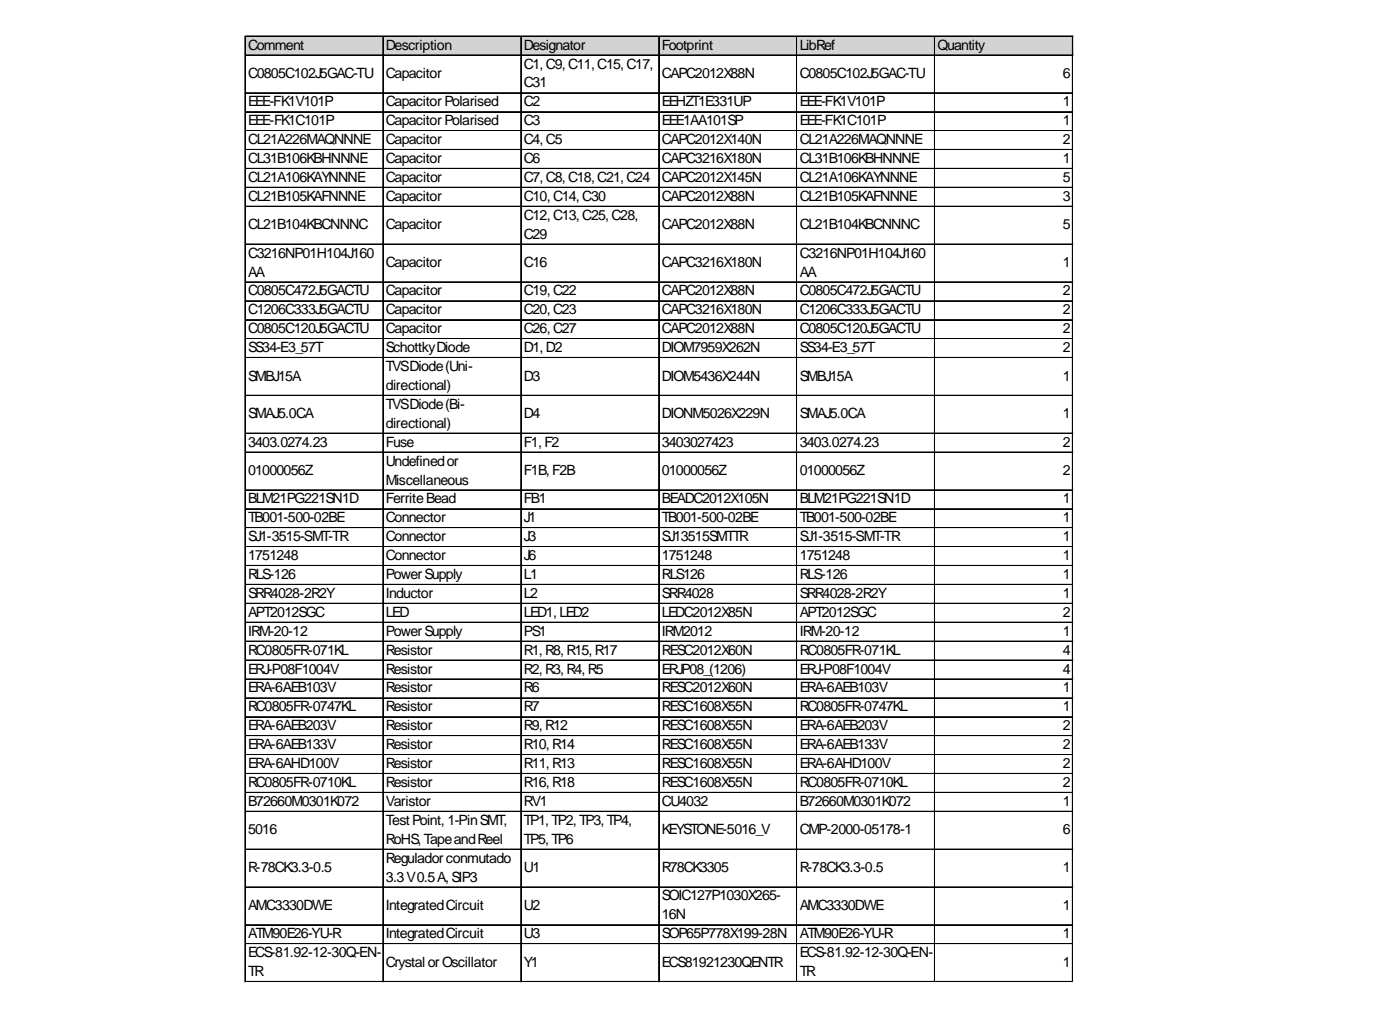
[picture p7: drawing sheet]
<svg xmlns="http://www.w3.org/2000/svg" width="296mm" height="216mm" viewBox="0 0 296 216" stroke-linecap="round" stroke-linejoin="round" font-family="sans-serif">
<defs><g id="words">
<g font-size="3">
<text x="52.5" y="10.5">Comment</text>
<text x="81.7" y="10.5">Description</text>
<text x="110.9" y="10.5">Designator</text>
<text x="140.1" y="10.5">Footprint</text>
<text x="169.3" y="10.5">LibRef</text>
<text x="198.5" y="10.5">Quantity</text>
<text x="52.5" y="16.5">C0805C102J5GAC-TU</text>
<text x="81.7" y="16.5">Capacitor</text>
<text x="110.9" y="14.5">C1,C9,C11,C15,C17,</text>
<text x="140.1" y="16.5">CAPC2012X88N</text>
<text x="169.3" y="16.5">C0805C102J5GAC-TU</text>
<text x="225" y="16.5">6</text>
<text x="52.5" y="22.5">EEE-FK1V101P</text>
<text x="81.7" y="22.5">CapacitorPolarised</text>
<text x="110.9" y="18.5">C31</text>
<text x="110.9" y="22.5">C2</text>
<text x="140.1" y="22.5">EEHZT1E331UP</text>
<text x="169.3" y="22.5">EEE-FK1V101P</text>
<text x="225" y="22.5">1</text>
<text x="52.5" y="26.5">EEE-FK1C101P</text>
<text x="81.7" y="26.5">CapacitorPolarised</text>
<text x="110.9" y="26.5">C3</text>
<text x="140.1" y="26.5">EEE1AA101SP</text>
<text x="169.3" y="26.5">EEE-FK1C101P</text>
<text x="225" y="26.5">1</text>
<text x="52.5" y="30.5">CL21A226MAQNNNE</text>
<text x="52.5" y="34.5">CL31B106KBHNNNE</text>
<text x="81.7" y="30.5">Capacitor</text>
<text x="81.7" y="34.5">Capacitor</text>
<text x="110.9" y="30.5">C4,C5</text>
<text x="110.9" y="34.5">C6</text>
<text x="140.1" y="30.5">CAPC2012X140N</text>
<text x="140.1" y="34.5">CAPC3216X180N</text>
<text x="169.3" y="30.5">CL21A226MAQNNNE</text>
<text x="169.3" y="34.5">CL31B106KBHNNNE</text>
<text x="225" y="30.5">2</text>
<text x="225" y="34.5">1</text>
<text x="52.5" y="38.5">CL21A106KAYNNNE</text>
<text x="81.7" y="38.5">Capacitor</text>
<text x="110.9" y="38.5">C7,C8,C18,C21,C24</text>
<text x="140.1" y="38.5">CAPC2012X145N</text>
<text x="169.3" y="38.5">CL21A106KAYNNNE</text>
<text x="225" y="38.5">5</text>
<text x="52.5" y="42.5">CL21B105KAFNNNE</text>
<text x="81.7" y="42.5">Capacitor</text>
<text x="110.9" y="42.5">C10,C14,C30</text>
<text x="110.9" y="46.5">C12,C13,C25,C28,</text>
<text x="140.1" y="42.5">CAPC2012X88N</text>
<text x="169.3" y="42.5">CL21B105KAFNNNE</text>
<text x="225" y="42.5">3</text>
<text x="52.5" y="48.5">CL21B104KBCNNNC</text>
<text x="81.7" y="48.5">Capacitor</text>
<text x="110.9" y="50.5">C29</text>
<text x="140.1" y="48.5">CAPC2012X88N</text>
<text x="169.3" y="48.5">CL21B104KBCNNNC</text>
<text x="225" y="48.5">5</text>
<text x="52.5" y="54.5">C3216NP01H104J160</text>
<text x="52.5" y="58.5">AA</text>
<text x="81.7" y="56.5">Capacitor</text>
<text x="110.9" y="56.5">C16</text>
<text x="140.1" y="56.5">CAPC3216X180N</text>
<text x="169.3" y="54.5">C3216NP01H104J160</text>
<text x="169.3" y="58.5">AA</text>
<text x="225" y="56.5">1</text>
<text x="52.5" y="62.5">C0805C472J5GACTU</text>
<text x="81.7" y="62.5">Capacitor</text>
<text x="110.9" y="62.5">C19,C22</text>
<text x="140.1" y="62.5">CAPC2012X88N</text>
<text x="169.3" y="62.5">C0805C472J5GACTU</text>
<text x="225" y="62.5">2</text>
<text x="52.5" y="66.5">C1206C333J5GACTU</text>
<text x="52.5" y="70.5">C0805C120J5GACTU</text>
<text x="81.7" y="66.5">Capacitor</text>
<text x="81.7" y="70.5">Capacitor</text>
<text x="110.9" y="66.5">C20,C23</text>
<text x="110.9" y="70.5">C26,C27</text>
<text x="140.1" y="66.5">CAPC3216X180N</text>
<text x="140.1" y="70.5">CAPC2012X88N</text>
<text x="169.3" y="66.5">C1206C333J5GACTU</text>
<text x="169.3" y="70.5">C0805C120J5GACTU</text>
<text x="225" y="66.5">2</text>
<text x="225" y="70.5">2</text>
<text x="52.5" y="74.5">SS34-E3_57T</text>
<text x="81.7" y="74.5">SchottkyDiode</text>
<text x="110.9" y="74.5">D1,D2</text>
<text x="140.1" y="74.5">DIOM7959X262N</text>
<text x="169.3" y="74.5">SS34-E3_57T</text>
<text x="225" y="74.5">2</text>
<text x="52.5" y="80.5">SMBJ15A</text>
<text x="81.7" y="78.5">TVSDiode(Uni-</text>
<text x="81.7" y="82.5">directional)</text>
<text x="110.9" y="80.5">D3</text>
<text x="140.1" y="80.5">DIOM5436X244N</text>
<text x="169.3" y="80.5">SMBJ15A</text>
<text x="225" y="80.5">1</text>
<text x="52.5" y="88.5">SMAJ5.0CA</text>
<text x="81.7" y="86.5">TVSDiode(Bi-</text>
<text x="110.9" y="88.5">D4</text>
<text x="140.1" y="88.5">DIONM5026X229N</text>
<text x="169.3" y="88.5">SMAJ5.0CA</text>
<text x="225" y="88.5">1</text>
<text x="52.5" y="94.5">3403.0274.23</text>
<text x="81.7" y="90.5">directional)</text>
<text x="81.7" y="94.5">Fuse</text>
<text x="110.9" y="94.5">F1,F2</text>
<text x="140.1" y="94.5">3403027423</text>
<text x="169.3" y="94.5">3403.0274.23</text>
<text x="225" y="94.5">2</text>
<text x="52.5" y="100.6">01000056Z</text>
<text x="81.7" y="98.6">Undefinedor</text>
<text x="110.9" y="100.6">F1B,F2B</text>
<text x="140.1" y="100.6">01000056Z</text>
<text x="169.3" y="100.6">01000056Z</text>
<text x="225" y="100.6">2</text>
<text x="52.5" y="106.6">BLM21PG221SN1D</text>
<text x="81.7" y="102.6">Miscellaneous</text>
<text x="81.7" y="106.6">FerriteBead</text>
<text x="110.9" y="106.6">FB1</text>
<text x="140.1" y="106.6">BEADC2012X105N</text>
<text x="169.3" y="106.6">BLM21PG221SN1D</text>
<text x="225" y="106.6">1</text>
<text x="52.5" y="110.6">TB001-500-02BE</text>
<text x="81.7" y="110.6">Connector</text>
<text x="110.9" y="110.6">J1</text>
<text x="140.1" y="110.6">TB001-500-02BE</text>
<text x="169.3" y="110.6">TB001-500-02BE</text>
<text x="225" y="110.6">1</text>
<text x="52.5" y="114.6">SJ1-3515-SMT-TR</text>
<text x="52.5" y="118.6">1751248</text>
<text x="81.7" y="114.6">Connector</text>
<text x="81.7" y="118.6">Connector</text>
<text x="110.9" y="114.6">J3</text>
<text x="110.9" y="118.6">J6</text>
<text x="140.1" y="114.6">SJ13515SMTTR</text>
<text x="140.1" y="118.6">1751248</text>
<text x="169.3" y="114.6">SJ1-3515-SMT-TR</text>
<text x="169.3" y="118.6">1751248</text>
<text x="225" y="114.6">1</text>
<text x="225" y="118.6">1</text>
<text x="52.5" y="122.6">RLS-126</text>
<text x="81.7" y="122.6">PowerSupply</text>
<text x="110.9" y="122.6">L1</text>
<text x="140.1" y="122.6">RLS126</text>
<text x="169.3" y="122.6">RLS-126</text>
<text x="225" y="122.6">1</text>
<text x="52.5" y="126.6">SRR4028-2R2Y</text>
<text x="52.5" y="130.6">APT2012SGC</text>
<text x="81.7" y="126.6">Inductor</text>
<text x="81.7" y="130.6">LED</text>
<text x="110.9" y="126.6">L2</text>
<text x="110.9" y="130.6">LED1,LED2</text>
<text x="140.1" y="126.6">SRR4028</text>
<text x="140.1" y="130.6">LEDC2012X85N</text>
<text x="169.3" y="126.6">SRR4028-2R2Y</text>
<text x="169.3" y="130.6">APT2012SGC</text>
<text x="225" y="126.6">1</text>
<text x="225" y="130.6">2</text>
<text x="52.5" y="134.6">IRM-20-12</text>
<text x="81.7" y="134.6">PowerSupply</text>
<text x="110.9" y="134.6">PS1</text>
<text x="140.1" y="134.6">IRM2012</text>
<text x="169.3" y="134.6">IRM-20-12</text>
<text x="225" y="134.6">1</text>
<text x="52.5" y="138.6">RC0805FR-071KL</text>
<text x="52.5" y="142.6">ERJ-P08F1004V</text>
<text x="81.7" y="138.6">Resistor</text>
<text x="81.7" y="142.6">Resistor</text>
<text x="110.9" y="138.6">R1,R8,R15,R17</text>
<text x="110.9" y="142.6">R2,R3,R4,R5</text>
<text x="140.1" y="138.6">RESC2012X60N</text>
<text x="140.1" y="142.6">ERJP08_(1206)</text>
<text x="169.3" y="138.6">RC0805FR-071KL</text>
<text x="169.3" y="142.6">ERJ-P08F1004V</text>
<text x="225" y="138.6">4</text>
<text x="225" y="142.6">4</text>
<text x="52.5" y="146.6">ERA-6AEB103V</text>
<text x="81.7" y="146.6">Resistor</text>
<text x="110.9" y="146.6">R6</text>
<text x="140.1" y="146.6">RESC2012X60N</text>
<text x="169.3" y="146.6">ERA-6AEB103V</text>
<text x="225" y="146.6">1</text>
<text x="52.5" y="150.6">RC0805FR-0747KL</text>
<text x="52.5" y="154.6">ERA-6AEB203V</text>
<text x="81.7" y="150.6">Resistor</text>
<text x="81.7" y="154.6">Resistor</text>
<text x="110.9" y="150.6">R7</text>
<text x="110.9" y="154.6">R9,R12</text>
<text x="140.1" y="150.6">RESC1608X55N</text>
<text x="140.1" y="154.6">RESC1608X55N</text>
<text x="169.3" y="150.6">RC0805FR-0747KL</text>
<text x="169.3" y="154.6">ERA-6AEB203V</text>
<text x="225" y="150.6">1</text>
<text x="225" y="154.6">2</text>
<text x="52.5" y="158.6">ERA-6AEB133V</text>
<text x="81.7" y="158.6">Resistor</text>
<text x="110.9" y="158.6">R10,R14</text>
<text x="140.1" y="158.6">RESC1608X55N</text>
<text x="169.3" y="158.6">ERA-6AEB133V</text>
<text x="225" y="158.6">2</text>
<text x="52.5" y="162.6">ERA-6AHD100V</text>
<text x="52.5" y="166.6">RC0805FR-0710KL</text>
<text x="81.7" y="162.6">Resistor</text>
<text x="81.7" y="166.6">Resistor</text>
<text x="110.9" y="162.6">R11,R13</text>
<text x="110.9" y="166.6">R16,R18</text>
<text x="140.1" y="162.6">RESC1608X55N</text>
<text x="140.1" y="166.6">RESC1608X55N</text>
<text x="169.3" y="162.6">ERA-6AHD100V</text>
<text x="169.3" y="166.6">RC0805FR-0710KL</text>
<text x="225" y="162.6">2</text>
<text x="225" y="166.6">2</text>
<text x="52.5" y="170.6">B72660M0301K072</text>
<text x="81.7" y="170.6">Varistor</text>
<text x="110.9" y="170.6">RV1</text>
<text x="140.1" y="170.6">CU4032</text>
<text x="169.3" y="170.6">B72660M0301K072</text>
<text x="225" y="170.6">1</text>
<text x="52.5" y="176.6">5016</text>
<text x="81.7" y="174.6">TestPoint, 1-PinSMT,</text>
<text x="81.7" y="178.6">RoHS,TapeandReel</text>
<text x="110.9" y="174.6">TP1,TP2,TP3,TP4,</text>
<text x="110.9" y="178.6">TP5,TP6</text>
<text x="140.1" y="176.6">KEYSTONE-5016_V</text>
<text x="169.3" y="176.6">CMP-2000-05178-1</text>
<text x="225" y="176.6">6</text>
<text x="52.5" y="184.6">R-78CK3.3-0.5</text>
<text x="81.7" y="182.6">Reguladorconmutado</text>
<text x="110.9" y="184.6">U1</text>
<text x="140.1" y="184.6">R78CK3305</text>
<text x="169.3" y="184.6">R-78CK3.3-0.5</text>
<text x="225" y="184.6">1</text>
<text x="81.7" y="186.6">3.3V0.5A,SIP3</text>
<text x="140.1" y="190.6">SOIC127P1030X265-</text>
<text x="52.5" y="192.6">AMC3330DWE</text>
<text x="81.7" y="192.6">IntegratedCircuit</text>
<text x="110.9" y="192.6">U2</text>
<text x="140.1" y="194.6">16N</text>
<text x="169.3" y="192.6">AMC3330DWE</text>
<text x="225" y="192.6">1</text>
<text x="52.5" y="198.6">ATM90E26-YU-R</text>
<text x="52.5" y="202.6">ECS-81.92-12-30Q-EN-</text>
<text x="81.7" y="198.6">IntegratedCircuit</text>
<text x="110.9" y="198.6">U3</text>
<text x="140.1" y="198.6">SOP65P778X199-28N</text>
<text x="169.3" y="198.6">ATM90E26-YU-R</text>
<text x="169.3" y="202.6">ECS-81.92-12-30Q-EN-</text>
<text x="225" y="198.6">1</text>
<text x="52.5" y="206.6">TR</text>
<text x="81.7" y="204.6">CrystalorOscillator</text>
<text x="110.9" y="204.6">Y1</text>
<text x="140.1" y="204.6">ECS81921230QENTR</text>
<text x="169.3" y="206.6">TR</text>
<text x="225" y="204.6">1</text>
</g>
</g></defs>
<path d="M52 7.7h175.3v4.1h-175.3z" fill="#d3d3d3"/>
<g fill="none" stroke="#000" stroke-width=".21">
<path d="M51.8 7.6v200.3M51.9 7.6v200.3M52 7.6h175.2M52 7.7h175.2M52 11.6h175.2M52 11.7h175.2M52 19.6h175.2M52 19.7h175.2M81 7.8v200.1M81.1 7.8v200.1M110.2 7.8v200.1M110.3 7.8v200.1"/>
<path d="M139.4 7.8v200.1M139.5 7.8v200.1M168.6 7.8v200.1M168.7 7.8v200.1M197.8 7.8v200.1M197.9 7.8v200.1M227 7.8v200.1M227.1 7.8v200.1M52 23.6h175.2M52 23.7h175.2M52 27.6h175.2M52 27.7h175.2"/>
<path d="M52 31.6h175.2M52 31.7h175.2M52 35.6h175.2M52 35.7h175.2M52 39.6h175.2M52 39.7h175.2M52 43.6h175.2M52 43.7h175.2M52 51.6h175.2M52 51.7h175.2M52 59.6h175.2M52 59.7h175.2"/>
<path d="M52 63.6h175.2M52 63.7h175.2M52 67.7h175.2M52 71.7h175.2M52 75.7h175.2M52 83.7h175.2M52 91.7h175.2M52 95.7h175.2M52 95.8h175.2M52 103.7h175.2M52 103.8h175.2M52 107.7h175.2"/>
<path d="M52 107.8h175.2M52 111.7h175.2M52 111.8h175.2M52 115.7h175.2M52 115.8h175.2M52 119.7h175.2M52 119.8h175.2M52 123.7h175.2M52 123.8h175.2M52 127.7h175.2M52 127.8h175.2M52 131.7h175.2"/>
<path d="M52 131.8h175.2M52 135.7h175.2M52 135.8h175.2M52 139.7h175.2M52 139.8h175.2M52 143.7h175.2M52 143.8h175.2M52 147.7h175.2M52 147.8h175.2M52 151.7h175.2M52 151.8h175.2M52 155.7h175.2"/>
<path d="M52 155.8h175.2M52 159.7h175.2M52 159.8h175.2M52 163.7h175.2M52 163.8h175.2M52 167.7h175.2M52 167.8h175.2M52 171.7h175.2M52 171.8h175.2M52 179.7h175.2M52 179.8h175.2M52 187.7h175.2"/>
<path d="M52 187.8h175.2M52 195.7h175.2M52 195.8h175.2M52 199.7h175.2M52 199.8h175.2M52 207.7h175.2M52 207.8h175.2"/>
</g>
<path d="M51.8 207.9h.1" fill="none" stroke="#e0e0e0" stroke-width=".21"/>
<path d="M51.8 207.9h.2z" fill="#e0e0e0"/>
<path d="M81 207.9h.1" fill="none" stroke="#e0e0e0" stroke-width=".21"/>
<path d="M81 207.9h.2z" fill="#e0e0e0"/>
<path d="M110.2 207.9h.1" fill="none" stroke="#e0e0e0" stroke-width=".21"/>
<path d="M110.2 207.9h.2z" fill="#e0e0e0"/>
<path d="M139.4 207.9h.1" fill="none" stroke="#e0e0e0" stroke-width=".21"/>
<path d="M139.4 207.9h.2z" fill="#e0e0e0"/>
<path d="M168.6 207.9h.1" fill="none" stroke="#e0e0e0" stroke-width=".21"/>
<path d="M168.6 207.9h.2z" fill="#e0e0e0"/>
<path d="M197.8 207.9h.1" fill="none" stroke="#e0e0e0" stroke-width=".21"/>
<path d="M197.8 207.9h.2z" fill="#e0e0e0"/>
<path d="M227 207.9h.1" fill="none" stroke="#e0e0e0" stroke-width=".21"/>
<path d="M227 207.9h.2z" fill="#e0e0e0"/>
<path d="M227.2 19.6h.1" fill="none" stroke="#e0e0e0" stroke-width=".21"/>
<path d="M227.2 19.6l.1 .2z" fill="#e0e0e0"/>
<path d="M227.2 23.6h.1" fill="none" stroke="#e0e0e0" stroke-width=".21"/>
<path d="M227.2 23.6l.1 .2z" fill="#e0e0e0"/>
<path d="M227.2 27.6h.1" fill="none" stroke="#e0e0e0" stroke-width=".21"/>
<path d="M227.2 27.6l.1 .2z" fill="#e0e0e0"/>
<path d="M227.2 31.6h.1" fill="none" stroke="#e0e0e0" stroke-width=".21"/>
<path d="M227.2 31.6l.1 .2z" fill="#e0e0e0"/>
<path d="M227.2 35.6h.1" fill="none" stroke="#e0e0e0" stroke-width=".21"/>
<path d="M227.2 35.6l.1 .2z" fill="#e0e0e0"/>
<path d="M227.2 39.6h.1" fill="none" stroke="#e0e0e0" stroke-width=".21"/>
<path d="M227.2 39.6l.1 .2z" fill="#e0e0e0"/>
<path d="M227.2 43.6h.1" fill="none" stroke="#e0e0e0" stroke-width=".21"/>
<path d="M227.2 43.6l.1 .2z" fill="#e0e0e0"/>
<path d="M227.2 51.6h.1" fill="none" stroke="#e0e0e0" stroke-width=".21"/>
<path d="M227.2 51.6l.1 .2z" fill="#e0e0e0"/>
<path d="M227.2 59.6h.1" fill="none" stroke="#e0e0e0" stroke-width=".21"/>
<path d="M227.2 59.6l.1 .2z" fill="#e0e0e0"/>
<path d="M227.2 63.6h.1" fill="none" stroke="#e0e0e0" stroke-width=".21"/>
<path d="M227.2 63.6l.1 .2z" fill="#e0e0e0"/>
<path d="M227.2 67.7h.1" fill="none" stroke="#e0e0e0" stroke-width=".21"/>
<path d="M227.2 67.7l.1 .1z" fill="#e0e0e0"/>
<path d="M227.2 71.7h.1" fill="none" stroke="#e0e0e0" stroke-width=".21"/>
<path d="M227.2 71.7l.1 .1z" fill="#e0e0e0"/>
<path d="M227.2 75.7h.1" fill="none" stroke="#e0e0e0" stroke-width=".21"/>
<path d="M227.2 75.7l.1 .1z" fill="#e0e0e0"/>
<path d="M227.2 83.7h.1" fill="none" stroke="#e0e0e0" stroke-width=".21"/>
<path d="M227.2 83.7l.1 .1z" fill="#e0e0e0"/>
<path d="M227.2 91.7h.1" fill="none" stroke="#e0e0e0" stroke-width=".21"/>
<path d="M227.2 91.7l.1 .1z" fill="#e0e0e0"/>
<path d="M227.2 95.7h.1" fill="none" stroke="#e0e0e0" stroke-width=".21"/>
<path d="M227.2 95.7l.1 .1z" fill="#e0e0e0"/>
<path d="M227.2 103.7h.1" fill="none" stroke="#e0e0e0" stroke-width=".21"/>
<path d="M227.2 103.7l.1 .1z" fill="#e0e0e0"/>
<path d="M227.2 107.7h.1" fill="none" stroke="#e0e0e0" stroke-width=".21"/>
<path d="M227.2 107.7l.1 .1z" fill="#e0e0e0"/>
<path d="M227.2 111.7h.1" fill="none" stroke="#e0e0e0" stroke-width=".21"/>
<path d="M227.2 111.7l.1 .1z" fill="#e0e0e0"/>
<path d="M227.2 115.7h.1" fill="none" stroke="#e0e0e0" stroke-width=".21"/>
<path d="M227.2 115.7l.1 .1z" fill="#e0e0e0"/>
<path d="M227.2 119.7h.1" fill="none" stroke="#e0e0e0" stroke-width=".21"/>
<path d="M227.2 119.7l.1 .1z" fill="#e0e0e0"/>
<path d="M227.2 123.7h.1" fill="none" stroke="#e0e0e0" stroke-width=".21"/>
<path d="M227.2 123.7l.1 .2z" fill="#e0e0e0"/>
<path d="M227.2 127.7h.1" fill="none" stroke="#e0e0e0" stroke-width=".21"/>
<path d="M227.2 127.7l.1 .2z" fill="#e0e0e0"/>
<path d="M227.2 131.7h.1" fill="none" stroke="#e0e0e0" stroke-width=".21"/>
<path d="M227.2 131.7l.1 .2z" fill="#e0e0e0"/>
<path d="M227.2 135.7h.1" fill="none" stroke="#e0e0e0" stroke-width=".21"/>
<path d="M227.2 135.7l.1 .2z" fill="#e0e0e0"/>
<path d="M227.2 139.7h.1" fill="none" stroke="#e0e0e0" stroke-width=".21"/>
<path d="M227.2 139.7l.1 .2z" fill="#e0e0e0"/>
<path d="M227.2 143.7h.1" fill="none" stroke="#e0e0e0" stroke-width=".21"/>
<path d="M227.2 143.7l.1 .2z" fill="#e0e0e0"/>
<path d="M227.2 147.7h.1" fill="none" stroke="#e0e0e0" stroke-width=".21"/>
<path d="M227.2 147.7l.1 .2z" fill="#e0e0e0"/>
<path d="M227.2 151.7h.1" fill="none" stroke="#e0e0e0" stroke-width=".21"/>
<path d="M227.2 151.7l.1 .2z" fill="#e0e0e0"/>
<path d="M227.2 155.7h.1" fill="none" stroke="#e0e0e0" stroke-width=".21"/>
<path d="M227.2 155.7l.1 .2z" fill="#e0e0e0"/>
<path d="M227.2 159.7h.1" fill="none" stroke="#e0e0e0" stroke-width=".21"/>
<path d="M227.2 159.7l.1 .2z" fill="#e0e0e0"/>
<path d="M227.2 163.7h.1" fill="none" stroke="#e0e0e0" stroke-width=".21"/>
<path d="M227.2 163.7l.1 .2z" fill="#e0e0e0"/>
<path d="M227.2 167.7h.1" fill="none" stroke="#e0e0e0" stroke-width=".21"/>
<path d="M227.2 167.7l.1 .2z" fill="#e0e0e0"/>
<path d="M227.2 171.7h.1" fill="none" stroke="#e0e0e0" stroke-width=".21"/>
<path d="M227.2 171.7l.1 .2z" fill="#e0e0e0"/>
<path d="M227.2 179.7h.1" fill="none" stroke="#e0e0e0" stroke-width=".21"/>
<path d="M227.2 179.7l.1 .2z" fill="#e0e0e0"/>
<path d="M227.2 187.7h.1" fill="none" stroke="#e0e0e0" stroke-width=".21"/>
<path d="M227.2 187.7l.1 .2z" fill="#e0e0e0"/>
<path d="M227.2 195.7h.1" fill="none" stroke="#e0e0e0" stroke-width=".21"/>
<path d="M227.2 195.7l.1 .2z" fill="#e0e0e0"/>
<path d="M227.2 199.7h.1" fill="none" stroke="#e0e0e0" stroke-width=".21"/>
<path d="M227.2 199.7l.1 .2z" fill="#e0e0e0"/>
<path d="M227.2 207.7h.1" fill="none" stroke="#e0e0e0" stroke-width=".21"/>
<path d="M227.2 207.7l.1 .2z" fill="#e0e0e0"/>
<use href="#words"/>
</svg>
